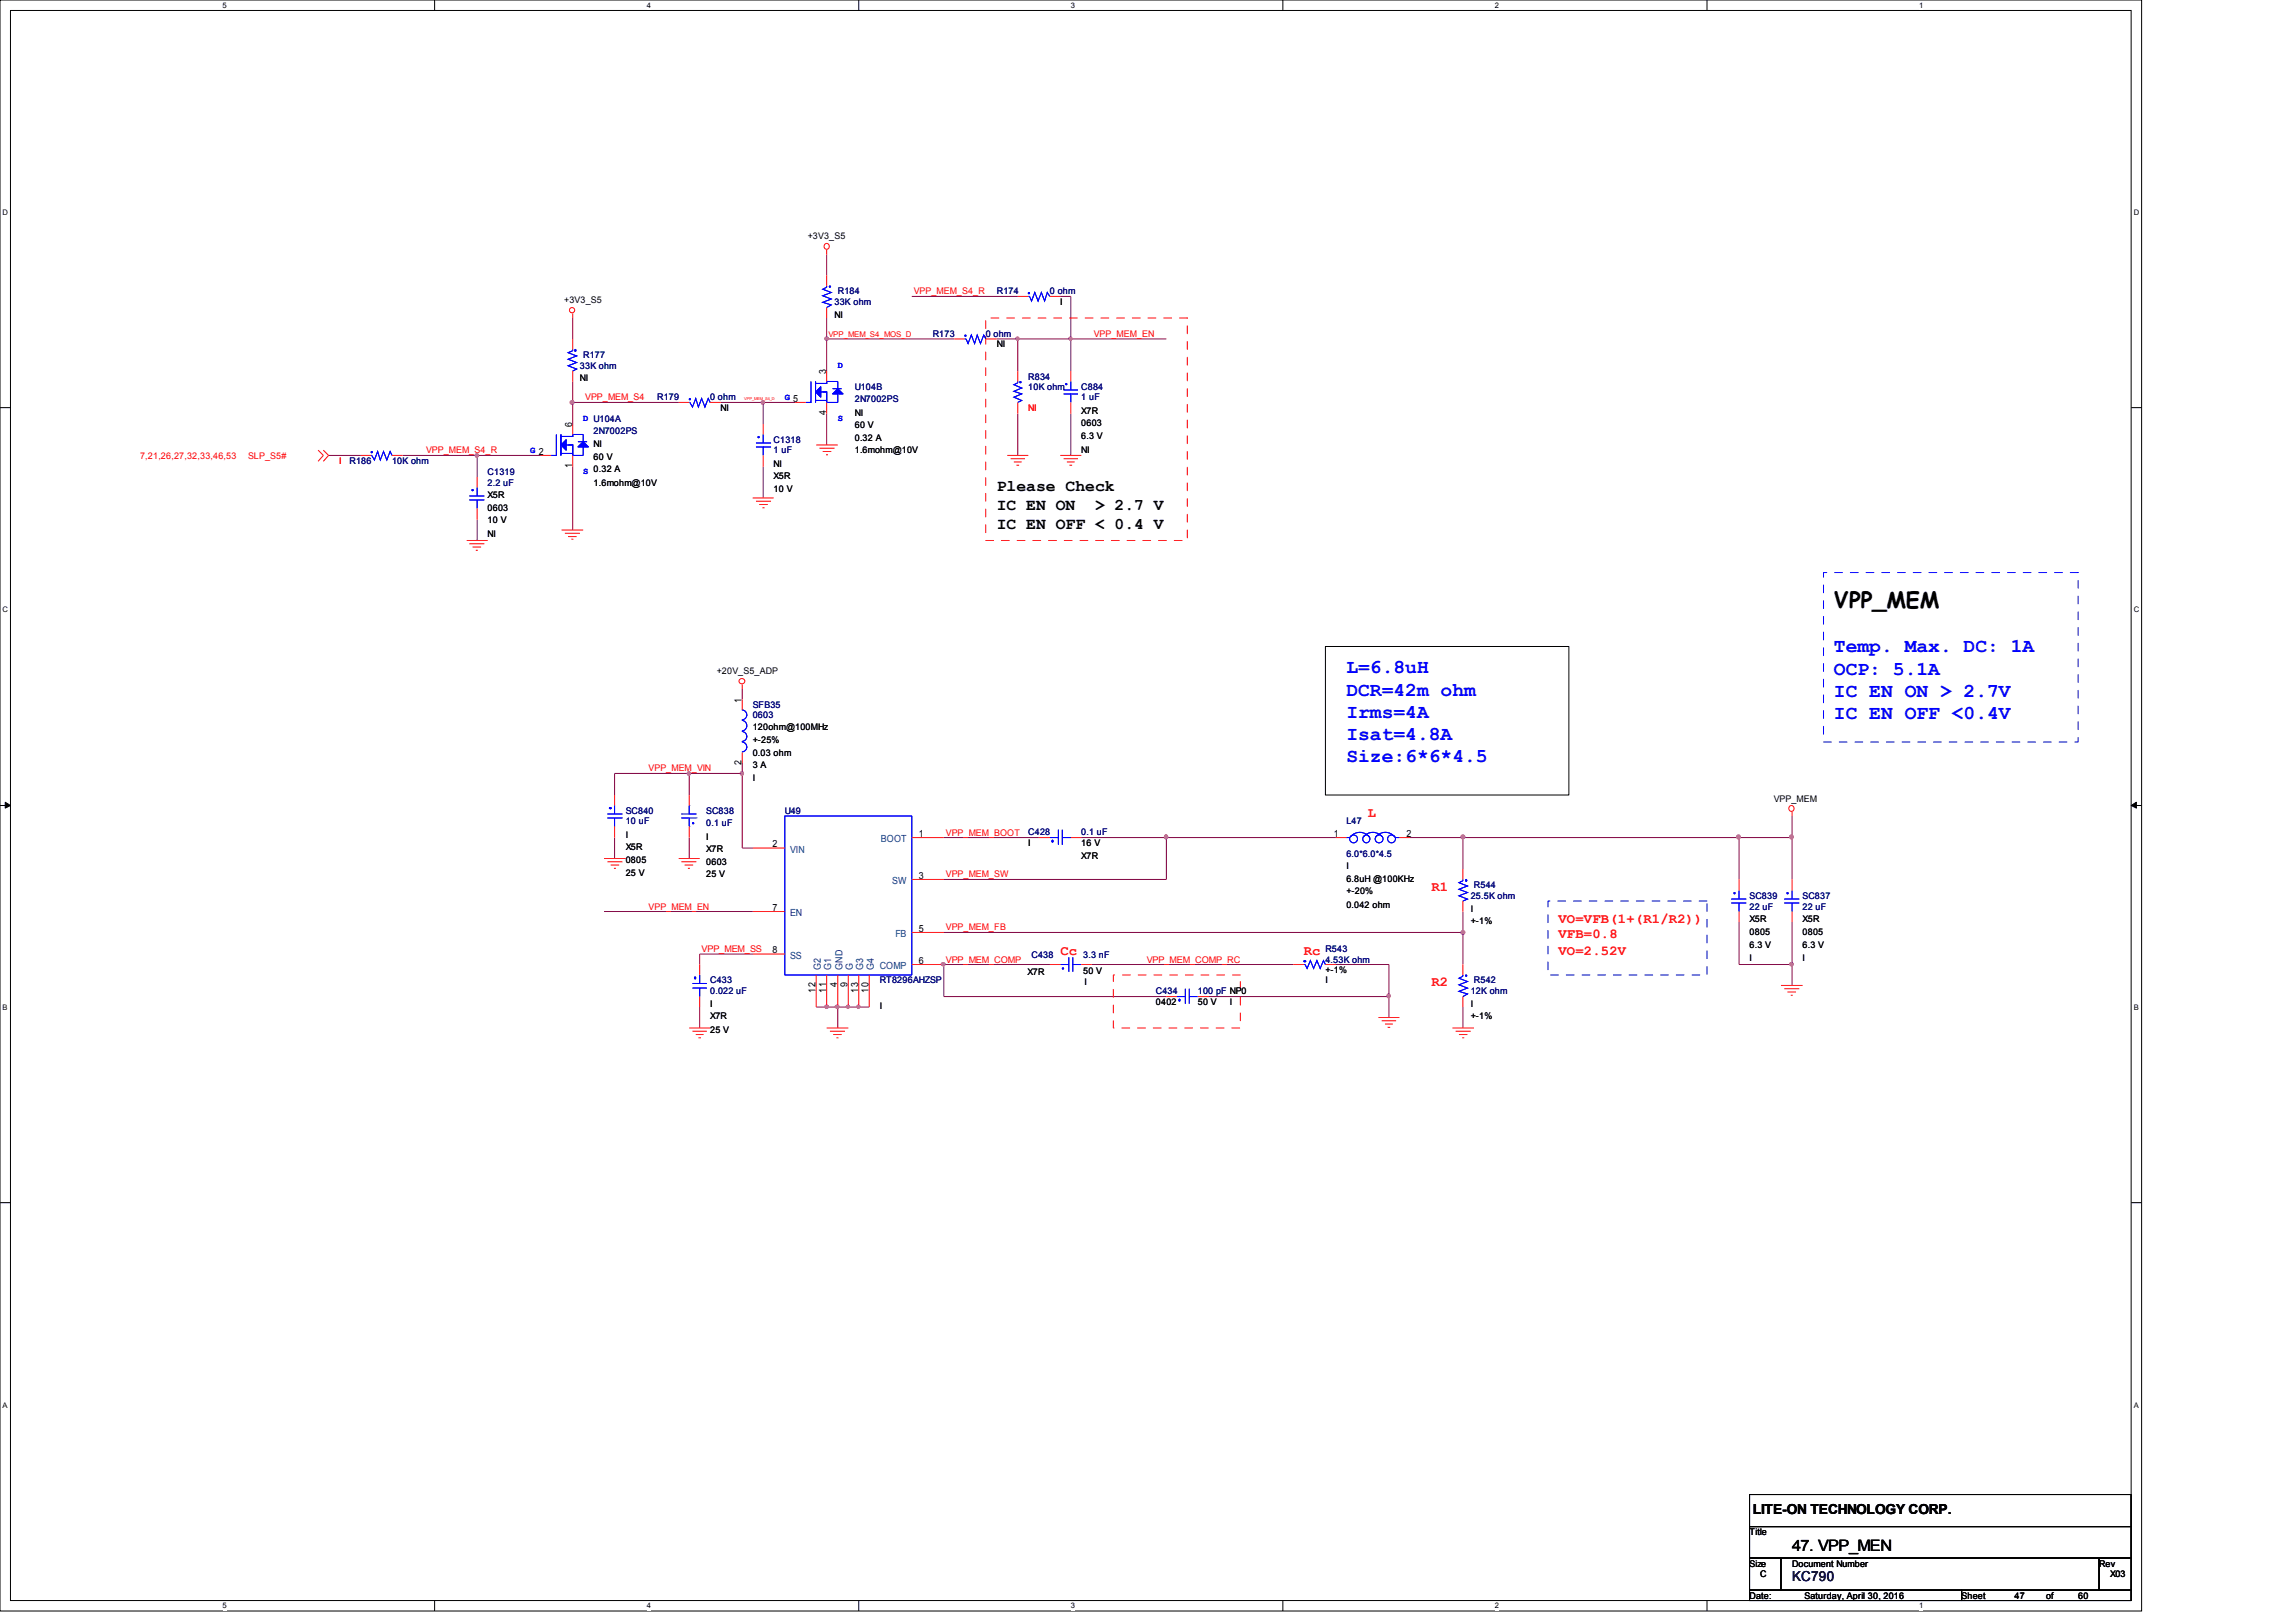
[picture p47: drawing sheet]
<svg xmlns="http://www.w3.org/2000/svg" width="297mm" height="210mm" viewBox="0 0 297 210" stroke-linecap="round" stroke-linejoin="round" font-family="sans-serif">
<defs><g id="words">
<text font-size="2.9" x="237.2" y="78.7">VPP_MEM</text>
<g font-size="2.5" fill="#00f">
<text x="174.2" y="87.1">L=6.8uH</text>
<text x="237.2" y="84.4">Temp. Max. DC: 1A</text>
<text x="237.2" y="87.3">OCP: 5.1A</text>
<text x="174.2" y="90">DCR=42m ohm</text>
<text x="174.2" y="92.9">Irms=4A</text>
<text x="174.2" y="95.8">Isat=4.8A</text>
<text x="237.2" y="90.2">IC EN ON &gt; 2.7V</text>
<text x="237.2" y="93">IC EN OFF &lt;0.4V</text>
<text x="174.2" y="98.6">Size:6*6*4.5</text>
</g>
<g font-size="2.1">
<text x="128.9" y="63.5">Please Check</text>
<text x="128.9" y="66">IC EN ON</text>
<text x="141.6" y="66">&gt; 2.7 V</text>
<text x="128.9" y="68.4">IC EN OFF &lt; 0.4 V</text>
</g>
<text font-size="2" x="231.8" y="200.7">47. VPP_MEN</text>
<g font-size="1.8" fill="#f00">
<text x="177" y="105.7">L</text>
<text x="185.2" y="115.2">R1</text>
<text x="201.6" y="119.4">VO=VFB(1+(R1/R2))</text>
<text x="137.2" y="123.5">Cc</text>
<text x="168.7" y="123.5">Rc</text>
<text x="201.6" y="121.3">VFB=0.8</text>
<text x="201.6" y="123.5">VO=2.52V</text>
<text x="185.2" y="127.6">R2</text>
</g>
<text font-size="1.8" x="226.7" y="195.9">LITE-ON TECHNOLOGY CORP.</text>
<text font-size="1.8" fill="#000040" x="231.8" y="204.6">KC790</text>
<g font-size="1.3">
<text x="106.8" y="53.7" transform="rotate(-90 106.8 53.7)">4</text>
<text x="106.8" y="48.4" transform="rotate(-90 106.8 48.4)">3</text>
<text x="74" y="55.3" transform="rotate(-90 74 55.3)">6</text>
<text x="74" y="60.5" transform="rotate(-90 74 60.5)">1</text>
<text x="95.9" y="90.9" transform="rotate(-90 95.9 90.9)">1</text>
<text x="95.9" y="99" transform="rotate(-90 95.9 99)">2</text>
<text x="99.9" y="109.6">2</text>
<text x="118.9" y="108.3">1</text>
<text x="118.9" y="113.7">3</text>
<text x="172.6" y="108.3">1</text>
<text x="181.9" y="108.3">2</text>
<text x="99.9" y="117.9">7</text>
<text x="99.9" y="123.4">8</text>
<text x="118.9" y="120.6">5</text>
<text x="118.9" y="124.7">6</text>
<text x="105.5" y="128.4" transform="rotate(-90 105.5 128.4)">12</text>
<text x="106.8" y="128.4" transform="rotate(-90 106.8 128.4)">11</text>
<text x="108.3" y="127.8" transform="rotate(-90 108.3 127.8)">4</text>
<text x="109.6" y="127.8" transform="rotate(-90 109.6 127.8)">9</text>
<text x="111" y="128.4" transform="rotate(-90 111 128.4)">13</text>
<text x="112.4" y="128.4" transform="rotate(-90 112.4 128.4)">10</text>
</g>
<g font-size="1.3" fill="#004080">
<text x="102.2" y="110.3">VIN</text>
<text x="114" y="109">BOOT</text>
<text x="102.2" y="118.5">EN</text>
<text x="115.4" y="114.4">SW</text>
<text x="102.2" y="124">SS</text>
<text x="106.2" y="125.5" transform="rotate(-90 106.2 125.5)">G2</text>
<text x="107.5" y="125.5" transform="rotate(-90 107.5 125.5)">G1</text>
<text x="109" y="125.5" transform="rotate(-90 109 125.5)">GND</text>
<text x="110.3" y="125.5" transform="rotate(-90 110.3 125.5)">G</text>
<text x="111.7" y="125.5" transform="rotate(-90 111.7 125.5)">G3</text>
<text x="113" y="125.5" transform="rotate(-90 113 125.5)">G4</text>
<text x="113.8" y="125.4">COMP</text>
<text x="115.8" y="121.2">FB</text>
</g>
<g font-size="1.2">
<text x="104.5" y="31">+3V3_S5</text>
<text x="73" y="39.2">+3V3_S5</text>
<text x="107.9" y="41.1">NI</text>
<text x="137.2" y="39.5">I</text>
<text x="128.9" y="45">NI</text>
<text x="75" y="49.4">NI</text>
<text x="93.2" y="53.2">NI</text>
<text x="110.6" y="53.8">NI</text>
<text x="139.9" y="53.5">X7R</text>
<text x="76.8" y="57.8">NI</text>
<text x="76.8" y="59.5">60 V</text>
<text x="110.6" y="55.4">60 V</text>
<text x="110.6" y="57.1">0.32 A</text>
<text x="110.6" y="58.7">1.6mohm@10V</text>
<text x="139.9" y="55.1">0603</text>
<text x="139.9" y="56.8">6.3 V</text>
<text x="139.9" y="58.7">NI</text>
<text x="63.1" y="64.4">X5R</text>
<text x="76.8" y="62.8">1.6mohm@10V</text>
<text x="100.1" y="60.4">NI</text>
<text x="100.1" y="62">X5R</text>
<text x="100.1" y="63.7">10 V</text>
<text x="63.1" y="66.1">0603</text>
<text x="63.1" y="67.7">10 V</text>
<text x="63.1" y="69.4">NI</text>
<text x="92.7" y="87.2">+20V_S5_ADP</text>
<text x="97.4" y="94.5">120ohm@100MHz</text>
<text x="97.4" y="96.1">+-25%</text>
<text x="97.4" y="97.8">0.03 ohm</text>
<text x="97.4" y="99.4">3 A</text>
<text x="97.4" y="101.1">I</text>
<text x="229.4" y="103.7">VPP_MEM</text>
<text x="80.9" y="108.4">I</text>
<text x="80.9" y="110">X5R</text>
<text x="80.9" y="111.7">0805</text>
<text x="80.9" y="113.3">25 V</text>
<text x="91.4" y="108.6">I</text>
<text x="91.4" y="110.2">X7R</text>
<text x="91.4" y="111.9">0603</text>
<text x="91.4" y="113.5">25 V</text>
<text x="133" y="109.5">I</text>
<text x="139.9" y="109.5">16 V</text>
<text x="139.9" y="111.1">X7R</text>
<text x="174.2" y="112.4">I</text>
<text x="174.2" y="114.1">6.8uH @100KHz</text>
<text x="174.2" y="115.7">+-20%</text>
<text x="174.2" y="117.4">0.042 ohm</text>
<text x="190.2" y="117.9">I</text>
<text x="190.2" y="119.5">+-1%</text>
<text x="226.3" y="119.3">X5R</text>
<text x="233.2" y="119.3">X5R</text>
<text x="171.4" y="125.9">+-1%</text>
<text x="226.3" y="121">0805</text>
<text x="226.3" y="122.6">6.3 V</text>
<text x="226.3" y="124.3">I</text>
<text x="233.2" y="121">0805</text>
<text x="233.2" y="122.6">6.3 V</text>
<text x="233.2" y="124.3">I</text>
<text x="91.9" y="130.3">I</text>
<text x="91.9" y="131.9">X7R</text>
<text x="113.8" y="130.6">I</text>
<text x="132.9" y="126.2">X7R</text>
<text x="140.1" y="126.1">50 V</text>
<text x="140.3" y="127.5">I</text>
<text x="149.5" y="130">0402</text>
<text x="154.9" y="130">50 V</text>
<text x="159.1" y="130">I</text>
<text x="171.4" y="127.3">I</text>
<text x="190.2" y="130.3">I</text>
<text x="190.2" y="131.9">+-1%</text>
<text x="91.9" y="133.6">25 V</text>
<text x="226.3" y="198.6">Title</text>
<text x="226.3" y="202.7">Size</text>
<text x="231.8" y="202.7">Document Number</text>
<text x="271.5" y="202.7">Rev</text>
<text x="226.3" y="206.8">Date:</text>
<text x="227.7" y="204">C</text>
<text x="233.4" y="206.8">Saturday, April 30, 2016</text>
<text x="253.7" y="206.8">Sheet</text>
<text x="260.6" y="206.8">47</text>
<text x="264.7" y="206.8">of</text>
<text x="268.8" y="206.8">60</text>
<text x="273" y="204">X03</text>
</g>
<g font-size="1.2" fill="#000080">
<text x="107.9" y="39.5">33K ohm</text>
<text x="108.4" y="38.1">R184</text>
<text x="128.9" y="38.1">R174</text>
<text x="135.8" y="38.1">0 ohm</text>
<text x="75" y="47.8">33K ohm</text>
<text x="75.4" y="46.3">R177</text>
<text x="120.6" y="43.6">R173</text>
<text x="127.5" y="43.6">0 ohm</text>
<text x="85" y="51.8">R179</text>
<text x="91.9" y="51.8">0 ohm</text>
<text x="110.6" y="50.5">U104B</text>
<text x="110.6" y="52.1">2N7002PS</text>
<text x="133" y="49.1">R834</text>
<text x="133" y="50.5">10K ohm</text>
<text x="139.9" y="50.5">C884</text>
<text x="139.9" y="51.8">1 uF</text>
<text x="76.8" y="56.2">2N7002PS</text>
<text x="100.1" y="57.3">C1318</text>
<text x="100.1" y="58.7">1 uF</text>
<text x="45.2" y="60">R186</text>
<text x="50.7" y="60">10K ohm</text>
<text x="63.1" y="61.5">C1319</text>
<text x="63.1" y="62.8">2.2 uF</text>
<text x="97.4" y="91.6">SFB35</text>
<text x="97.4" y="92.9">0603</text>
<text x="80.9" y="105.3">SC840</text>
<text x="80.9" y="106.7">10 uF</text>
<text x="91.4" y="105.3">SC838</text>
<text x="91.4" y="106.9">0.1 uF</text>
<text x="101.5" y="105.3">U49</text>
<text x="174.2" y="106.7">L47</text>
<text x="133" y="108">C428</text>
<text x="139.9" y="108">0.1 uF</text>
<text x="174.2" y="110.8">6.0*6.0*4.5</text>
<text x="190.2" y="116.3">25.5K ohm</text>
<text x="190.7" y="114.9">R544</text>
<text x="226.3" y="116.3">SC839</text>
<text x="226.3" y="117.7">22 uF</text>
<text x="233.2" y="116.3">SC837</text>
<text x="233.2" y="117.7">22 uF</text>
<text x="133.4" y="124">C438</text>
<text x="140.1" y="124">3.3 nF</text>
<text x="171.4" y="123.2">R543</text>
<text x="171.4" y="124.5">4.53K ohm</text>
<text x="91.9" y="127.3">C433</text>
<text x="91.9" y="128.6">0.022 uF</text>
<text x="113.8" y="127.3">RT8296AHZSP</text>
<text x="149.5" y="128.6">C434</text>
<text x="154.9" y="128.6">100 pF NP0</text>
<text x="190.2" y="128.6">12K ohm</text>
<text x="190.7" y="127.3">R542</text>
</g>
<g font-size="1.2" fill="#f00">
<text x="118.2" y="38.1">VPP_MEM_S4_R</text>
<text x="141.5" y="43.6">VPP_MEM_EN</text>
<text x="75.7" y="51.8">VPP_MEM_S4</text>
<text x="133" y="53.2">NI</text>
<text x="18.1" y="59.4">7,21,26,27,32,33,46,53</text>
<text x="32.1" y="59.4">SLP_S5#</text>
<text x="55.1" y="58.7">VPP_MEM_S4_R</text>
<text x="43.9" y="60">I</text>
<text x="83.9" y="99.8">VPP_MEM_VIN</text>
<text x="122.3" y="113.5">VPP_MEM_SW</text>
<text x="122.3" y="108.1">VPP_MEM_BOOT</text>
<text x="83.9" y="117.7">VPP_MEM_EN</text>
<text x="90.8" y="123.2">VPP_MEM_SS</text>
<text x="122.3" y="120.4">VPP_MEM_FB</text>
<text x="122.3" y="124.5">VPP_MEM_COMP</text>
<text x="148.3" y="124.5">VPP_MEM_COMP_RC</text>
</g>
<g font-size="1.2" fill="#00f">
<text x="108.4" y="47.7">D</text>
<text x="101.5" y="51.7">G 5</text>
<text x="101.5" y="51.7">G</text>
<text x="68.6" y="58.6">G 2</text>
<text x="68.6" y="58.6">G</text>
<text x="75.4" y="54.5">D U104A</text>
<text x="108.4" y="54.5">S</text>
<text x="75.4" y="61.4">S 0.32 A</text>
</g>
<g font-size="1">
<text x="28.8" y="1">5</text>
<text x="83.7" y="1">4</text>
<text x="138.5" y="1">3</text>
<text x="193.4" y="1">2</text>
<text x="248.2" y="1">1</text>
<text x=".3" y="27.9">D</text>
<text x="276" y="27.9">D</text>
<text x=".3" y="79.2">C</text>
<text x="276" y="79.2">C</text>
<text x=".3" y="130.7">B</text>
<text x="276" y="130.7">B</text>
<text x=".3" y="182.1">A</text>
<text x="276" y="182.1">A</text>
<text x="28.8" y="208.1">5</text>
<text x="83.7" y="208.1">4</text>
<text x="138.5" y="208.1">3</text>
<text x="193.4" y="208.1">2</text>
<text x="248.2" y="208.1">1</text>
</g>
<text font-size="1" fill="#f00" x="107.2" y="43.6">VPP_MEM_S4_MOS_D</text>
<text font-size=".5" fill="#f00" x="96.3" y="51.8">VPP_MEM_S4_D</text>
</g></defs>
<path d="M0 0h277v208.4h-277zM1.4 1.4h274.3v205.7h-274.3z" fill="none" stroke="#000" stroke-width=".13"/>
<g fill="#fff">
<path d="M28.8 .2h.5v1.1h-.5z" fill-rule="evenodd"/>
<path d="M28.8 207.3h.5v1.1h-.5z" fill-rule="evenodd"/>
</g>
<path d="M56.2 0v1.4M56.2 207.1v1.3" fill="none" stroke="#000" stroke-width=".13"/>
<g fill="#fff">
<path d="M83.7 .2h.5v1.1h-.5z" fill-rule="evenodd"/>
<path d="M83.7 207.3h.5v1.1h-.5z" fill-rule="evenodd"/>
</g>
<path d="M111.1 0v1.4M111.1 207.1v1.3" fill="none" stroke="#000" stroke-width=".13"/>
<g fill="#fff">
<path d="M138.5 .2h.5v1.1h-.5z" fill-rule="evenodd"/>
<path d="M138.5 207.3h.5v1.1h-.5z" fill-rule="evenodd"/>
</g>
<path d="M165.9 0v1.4M165.9 207.1v1.3" fill="none" stroke="#000" stroke-width=".13"/>
<g fill="#fff">
<path d="M193.4 .2h.5v1.1h-.5z" fill-rule="evenodd"/>
<path d="M193.4 207.3h.5v1.1h-.5z" fill-rule="evenodd"/>
</g>
<path d="M220.8 0v1.4M220.8 207.1v1.3" fill="none" stroke="#000" stroke-width=".13"/>
<g fill="#fff">
<path d="M248.2 .2h.6v1.1h-.6z" fill-rule="evenodd"/>
<path d="M248.2 207.3h.6v1.1h-.6z" fill-rule="evenodd"/>
<path d="M.3 27h.6v1.1h-.6z" fill-rule="evenodd"/>
<path d="M276 27h.6v1.1h-.6z" fill-rule="evenodd"/>
<path d="M.3 78.4h.6v1.1h-.6z" fill-rule="evenodd"/>
<path d="M276 78.4h.6v1.1h-.6z" fill-rule="evenodd"/>
</g>
<path d="M0 52.7h1.4M275.7 52.7h1.3" fill="none" stroke="#000" stroke-width=".13"/>
<g fill="#fff">
<path d="M.3 129.9h.6v1.1h-.6z" fill-rule="evenodd"/>
<path d="M276 129.9h.6v1.1h-.6z" fill-rule="evenodd"/>
</g>
<path d="M0 104.2h1.4M275.7 104.2h1.3" fill="none" stroke="#000" stroke-width=".13"/>
<path d="M.7 103.8l.7 .4-.7 .4zM275.7 104.2l.7-.4v.8z" fill="#000" stroke="#000" stroke-width=".13"/>
<g fill="#fff">
<path d="M.3 181.3h.6v1.1h-.6z" fill-rule="evenodd"/>
<path d="M276 181.3h.6v1.1h-.6z" fill-rule="evenodd"/>
</g>
<path d="M171.5 83.7h31.4v19.2h-31.4zM0 155.6h1.4M275.7 155.6h1.3M226.3 193.4h49.4v4.1h-49.4zM226.3 197.5h49.4v4.1h-49.4zM226.3 201.6h4.1v4.1h-4.1zM226.3 205.7h27.4v1.4h-27.4zM230.4 201.6h41.1v4.1h-41.1zM253.7 205.7h22v1.4h-22zM271.5 201.6h4.2v4.1h-4.2z" fill="none" stroke="#000" stroke-width=".13"/>
<g fill="none" stroke="#800040" stroke-width=".13">
<path d="M106.9 32.9v2.7M117.9 38.4h13.8M137.2 38.4h1.3v5.5M42.5 58.9h4.2M52.1 58.9h9.6v2.8M61.7 58.9h8.2M74.1 41.1v2.8M74.1 49.4v2.7M74.1 52.1v2.8M74.1 52.1h13.7M93.2 52.1h5.5M98.7 52.1v2.8"/>
<path d="M98.7 52.1h4.2M106.9 41.1v2.8M106.9 53.5v4.1M106.9 43.9v4.1M106.9 43.9h16.5M128.9 43.9h2.8M131.7 53.5v5.4M131.7 43.9v4.1M131.7 43.9h6.8M138.5 43.9h12.4M138.5 43.9v4.1M138.5 53.5v5.4"/>
<path d="M61.7 67.2v2.7M74.1 60.4v8.2M98.7 60.4v4M96 98.7v1.4M96 89.2v1.3M78.1 117.9h19.3M79.5 102.9v-2.8h9.7v2.8M79.5 108.4v2.7M89.2 108.4v2.7M89.2 100.1h6.8M96 100.1v9.6h1.4M122.1 108.4h12.3"/>
<path d="M139.9 108.4h11M150.9 108.4v5.4h-28.8M150.9 108.4h21.9M182.4 108.4h6.8M189.2 108.4h35.8M189.2 108.4v4M189.2 117.9v2.7M225 119.3v5.5h6.8M225 108.4v5.4M225 108.4h6.8M231.8 105.6v2.8M231.8 108.4v5.4"/>
<path d="M231.8 119.3v5.5M90.5 130.3v2.7M97.4 123.4h-6.9v1.4M105.6 130.3h2.8M108.4 130.3h4M108.4 130.3v2.7M122.1 120.6h67.1M135.8 124.8h-13.7v4.1h28.8M141.2 124.8h26.1M156.4 128.9h23.3M172.8 124.8h6.9v4.1M179.7 128.9v2.8"/>
<path d="M189.2 130.3v2.7M189.2 120.6v4.2M231.8 124.8v2.7"/>
</g>
<g fill="#f0f" stroke="#f0f" stroke-width=".13">
<path d="M108.1 130.1h.4v.2v.1h-.4l-.1-.1z" fill-rule="evenodd"/>
<path d="M231.6 124.6h.3l.1 .2-.1 .1h-.3l-.1-.1z" fill-rule="evenodd"/>
<path d="M121.8 124.6h.4l.1 .2-.1 .1h-.4v-.1z" fill-rule="evenodd"/>
<path d="M106.8 130.1h.3l.1 .2-.1 .1h-.3l-.1-.1z" fill-rule="evenodd"/>
<path d="M106.8 43.7h.3l.1 .1-.1 .2h-.3l-.1-.2z" fill-rule="evenodd"/>
<path d="M108.1 130.1h.4v.2v.1h-.4l-.1-.1z" fill-rule="evenodd"/>
<path d="M231.6 124.6h.3l.1 .2-.1 .1h-.3l-.1-.1z" fill-rule="evenodd"/>
<path d="M121.8 124.6h.4l.1 .2-.1 .1h-.4v-.1z" fill-rule="evenodd"/>
<path d="M106.8 130.1h.3l.1 .2-.1 .1h-.3l-.1-.1z" fill-rule="evenodd"/>
<path d="M106.8 43.7h.3l.1 .1-.1 .2h-.3l-.1-.2z" fill-rule="evenodd"/>
<circle cx="150.8" cy="108.3" r=".24"/>
<circle cx="224.9" cy="108.3" r=".25"/>
<circle cx="89.1" cy="100.1" r=".24"/>
<circle cx="231.7" cy="108.3" r=".25"/>
<circle cx="95.9" cy="100.1" r=".24"/>
<circle cx="189.2" cy="120.6" r=".25"/>
<circle cx="179.6" cy="128.8" r=".24"/>
<circle cx="189.2" cy="108.3" r=".25"/>
<circle cx="111" cy="130.3" r=".21"/>
<circle cx="109.7" cy="130.3" r=".21"/>
<circle cx="74" cy="52.1" r=".25"/>
<circle cx="98.7" cy="52.1" r=".24"/>
<circle cx="138.5" cy="43.8" r=".21"/>
<circle cx="61.7" cy="58.9" r=".24"/>
<circle cx="131.6" cy="43.8" r=".21"/>
</g>
<g fill="none" stroke="#f00" stroke-width=".13">
<path d="M106.9 32.3v.6M106.9 35.6v1.4M106.9 39.8v1.3M131.7 38.4h1.3M135.8 38.4h1.4M41.1 58.3l.7 .6-.7 .8M41.8 58.3l.7 .6-.7 .8M46.7 58.9h1.3M50.7 58.9h1.4M69.9 58.9h1.4M74.1 40.6v.5M74.1 43.9v1.3"/>
<path d="M74.1 48v1.4M74.1 54.9v1.3M74.1 58.9v1.5M87.8 52.1h1.4M91.9 52.1h1.3M98.7 54.9v1.3M98.7 58.9v1.5M102.9 52.1h1.3M105.6 57.6h2.8M106 58h2M106.4 58.4h1.1M106.8 58.8h.3"/>
<path d="M106.9 48v1.4M106.9 52.1v1.4M123.4 43.9h1.4M127.5 43.9h1.4M130.3 58.9h2.7M130.7 59.4h1.9M131.1 59.8h1.1M131.7 48v1.4M131.7 52.1v1.4M137.2 58.9h2.7M137.6 59.4h1.8M138 59.8h1"/>
<path d="M138.5 48v1.4M138.5 52.1v1.4M60.4 69.9h2.7M60.7 70.4h2M61.1 70.8h1.1M61.6 71.2h.2M61.7 61.7v1.4M61.7 65.8v1.4M72.6 68.6h2.8M73.1 69h1.9M73.5 69.4h1.1M73.9 69.8h.3"/>
<path d="M97.4 64.4h2.7M97.8 64.9h1.9M98.2 65.3h1.1M98.6 65.7h.3M131.5 60.2h.3M138.3 60.2h.4M96 88.6v.6M96 90.5v1.4M96 97.4v1.3M78.1 111.1h2.8M78.6 111.5h1.9M79 111.9h1.1"/>
<path d="M79.4 112.4h.3M79.5 102.9v1.3M79.5 106.9v1.5M87.8 111.1h2.7M88.1 111.5h2M88.6 111.9h1.1M89 112.4h.2M89.2 102.9v1.3M89.2 106.9v1.5M97.4 117.9h4.1M97.4 109.7h4.1M117.9 108.4h4.2"/>
<path d="M117.9 113.8h4.2M134.4 108.4h1.4M138.5 108.4h1.4M172.8 108.4h1.4M181 108.4h1.4M189.2 112.4v1.4M189.2 116.6v1.3M225 113.8v1.4M225 117.9v1.4M231.8 105.1v.5M231.8 113.8v1.4M231.8 117.9v1.4"/>
<path d="M89.2 133h2.7M89.6 133.4h1.8M90 133.9h1M90.3 134.3h.4M90.5 124.8v1.4M90.5 128.9v1.4M97.4 123.4h4.1M105.6 126.2v4.1M106.9 133h2.8M106.9 126.2v4.1M107.4 133.4h1.9M107.8 133.9h1.1"/>
<path d="M108.2 134.3h.3M108.4 126.2v4.1M109.7 126.2v4.1M111.1 126.2v4.1M112.4 126.2v4.1M117.9 124.8h4.2M117.9 120.6h4.2M135.8 124.8h1.4M139.9 124.8h1.3M150.9 128.9h1.3M154.9 128.9h1.5M167.3 124.8h1.4"/>
<path d="M171.4 124.8h1.4M178.3 131.7h2.7M178.7 132.1h1.9M179.2 132.5h1M179.5 132.9h.3M187.9 133h2.8M188.3 133.4h1.9M188.7 133.9h1.1M189.1 134.3h.3M189.2 124.8v1.4M189.2 128.9v1.4M230.4 127.5h2.8"/>
<path d="M230.8 127.9h1.9M231.2 128.4h1.1M231.6 128.8h.3"/>
<circle cx="106.9" cy="31.9" r=".36"/>
<circle cx="74" cy="40.1" r=".34"/>
<circle cx="96" cy="88.1" r=".36"/>
<circle cx="231.7" cy="104.6" r=".36"/>
</g>
<path d="M235.9 74.1h32.9v21.9h-32.9zM200.2 116.6h20.6v9.6h-20.6z" fill="none" stroke="#00f" stroke-width=".13" stroke-dasharray="1 1 1 1 1 1 1 1"/>
<path d="M127.5 41.1h26.1v28.8h-26.1zM144 126.2h16.4v6.8h-16.4z" fill="none" stroke="#f00" stroke-width=".13" stroke-dasharray="1 1 1 1 1 1 1 1"/>
<path d="M88.1 105.8h2M89.2 105.3v-1.1M89.2 105.8v1.1M90.1 105.3h-2" fill="none" stroke="#00f" stroke-width=".13" stroke-dasharray="1 1 1 1 1 1 1 1" stroke-linecap="butt"/>
<g fill="#00f" stroke="#00f" stroke-width=".13">
<path d="M105.5 50.7l.7-.7v1.4z"/>
<path d="M107.7 51l.7-.7 .7 .7z"/>
<path d="M72.6 57.6l.6-.7v1.4z"/>
<path d="M75.4 57.2l.7 .6h-1.3z"/>
<path d="M189.6 113.8h.1v.2z" fill-rule="evenodd"/>
<path d="M189.6 113.8h.1v.2z" fill-rule="evenodd"/>
<path d="M74.4 45.2h.1l-.1 .3z" fill-rule="evenodd"/>
<path d="M74.4 45.2h.1l-.1 .3z" fill-rule="evenodd"/>
<path d="M168.7 124.3l.2 .1-.1 .1z" fill-rule="evenodd"/>
<path d="M168.7 124.3l.2 .1-.1 .1z" fill-rule="evenodd"/>
<path d="M78.9 104.5l.2 .1h-.1z" fill-rule="evenodd"/>
<path d="M78.9 104.5l.2 .1h-.1z" fill-rule="evenodd"/>
<path d="M89.9 126.4h.1l-.1 .3z" fill-rule="evenodd"/>
<path d="M89.9 126.4h.1l-.1 .3z" fill-rule="evenodd"/>
<path d="M136.1 108.7h.1l-.1 .3z" fill-rule="evenodd"/>
<path d="M136.1 108.7h.1l-.1 .3z" fill-rule="evenodd"/>
<path d="M152.5 129.3h.1v.2z" fill-rule="evenodd"/>
<path d="M152.5 129.3h.1v.2z" fill-rule="evenodd"/>
<circle cx="89.7" cy="106.5" r=".08"/>
<circle cx="137.5" cy="125.3" r=".08"/>
<circle cx="98.1" cy="56.6" r=".08"/>
<circle cx="189.7" cy="126.2" r=".08"/>
<circle cx="133.1" cy="37.9" r=".08"/>
<circle cx="137.9" cy="49.7" r=".08"/>
<circle cx="48.1" cy="58.5" r=".08"/>
<circle cx="107.4" cy="37.1" r=".08"/>
<circle cx="89.2" cy="51.6" r=".08"/>
<circle cx="132" cy="49.4" r=".08"/>
<circle cx="124.9" cy="43.4" r=".08"/>
<circle cx="231.2" cy="115.6" r=".08"/>
<circle cx="224.4" cy="115.6" r=".08"/>
<circle cx="61.1" cy="63.4" r=".08"/>
</g>
<g fill="none" stroke="#00f" stroke-width=".13">
<path d="M106.9 37v.2l-.5 .2 1.1 .4-1.1 .5 1.1 .4-1.1 .4 1.1 .4-.6 .3M133 38.4h.2l.2 .5 .5-1.1 .4 1.1 .4-1.1 .4 1.1 .4-1.1 .3 .6M48 58.9h.1l.3 .6 .5-1.1 .3 1.1 .4-1.1 .4 1.1 .5-1.1 .2 .5M72 56.2v2.7h-.7M72.6 56.2v2.7M72.6 58.7h1.5M72.6 58.7h1.3M73.2 57.6h.9v1.3M73.5 57.6h.6v1.3M74.1 45.2v.2l-.6 .2 1.1 .5-1.1 .4 1.1 .4-1.1 .4 1.1 .5-.5 .2M74.1 56.2v.3h-1.5M74.1 56.2h1.3v2.7h-1.3"/>
<path d="M74.8 57.2h1.1M89.2 52.1l.4 .6 .4-1.1 .3 1.1 .5-1.1 .4 1.1 .4-1.1 .3 .5M97.8 57.3h1.9M97.8 57.8h1.9M98.7 57.8v1.1M98.7 56.2v1.1M104.9 49.4v2.7h-.7M105.5 49.4v2.7M105.5 51.8h1.4M105.6 51.8h1.2M106.2 50.7h.7v1.4M106.4 50.7h.5v1.4"/>
<path d="M106.9 49.4v.2h-1.3M106.9 49.4v.2h-1.4M106.9 49.4h1.5v2.7h-1.5M107.7 50.3h1.2M124.8 43.9h.2l.2 .6 .4-1.2 .5 1.2 .3-1.2 .4 1.2 .5-1.2 .2 .6M131.7 49.4v.1l-.6 .3 1.1 .4-1.1 .4 1.1 .4-1.1 .4 1.1 .4-.5 .3M137.6 50.5h1.8M137.6 51h1.8M138.5 51v1.1M138.5 49.4v1.1M60.7 64.7h2M60.7 64.2h2"/>
<path d="M61.7 64.7v1.1M61.7 63.1v1.1M96 91.9a.64 .64 0 0 1 .6 .6 .64 .64 0 0 1-.6 .6M96 94.7a.64 .64 0 0 1 .6 .6 .64 .64 0 0 1-.6 .6M96 96a.64 .64 0 0 1 .6 .6 .64 .64 0 0 1-.6 .7M96 93.2a.68 .68 0 0 1 .6 .7 .68 .68 0 0 1-.6 .7M78.6 105.8h1.9M78.6 105.3h1.9M79.5 105.8v1.1M79.5 104.2v1.1M88.1 105.8h2M88.1 105.3h2"/>
<path d="M89.2 104.2v1.1M89.2 105.8v1.1M101.5 105.6h16.4v20.6h-16.4zM135.8 108.4h1.1M136.9 107.4v1.9M137.4 107.4v1.9M137.4 108.4h1.1M174.2 108.4h.4M174.7 108.3a1.51 1.51 0 0 1 2.4 0M178 108.3a1.51 1.51 0 0 1 2.4 0M178.8 108.3a1.51 1.51 0 0 0-2.4 0M180.5 108.4h.5"/>
<path d="M189.2 113.8v.2l-.5 .2 1.1 .4-1.1 .5 1.1 .4-1.1 .4 1.1 .4-.6 .3M223.9 116.8h2M223.9 116.3h2M225 116.8v1.1M225 115.2v1.1M230.8 116.8h1.9M230.8 116.3h1.9M231.8 116.8v1.1M231.8 115.2v1.1M89.6 127.8h1.8M89.6 127.3h1.8M90.5 127.8v1.1"/>
<path d="M90.5 126.2v1.1M137.2 124.8h1.1M138.3 123.9v1.8M138.8 123.9v1.8M138.8 124.8h1.1M152.2 128.9h1.1M153.3 127.9v2M153.8 127.9v2M153.8 128.9h1.1M168.7 124.8h.1l.3 .5 .4-1 .4 1 .4-1 .5 1 .4-1 .2 .5M189.2 126.2v.1l-.5 .3 1.1 .4-1.1 .4 1.1 .4-1.1 .5 1.1 .3-.6 .3"/>
<circle cx="175.1" cy="108.5" r=".51"/>
<circle cx="176.7" cy="108.5" r=".49"/>
<circle cx="178.4" cy="108.5" r=".51"/>
<circle cx="180" cy="108.5" r=".51"/>
</g>
<use href="#words"/>
</svg>
